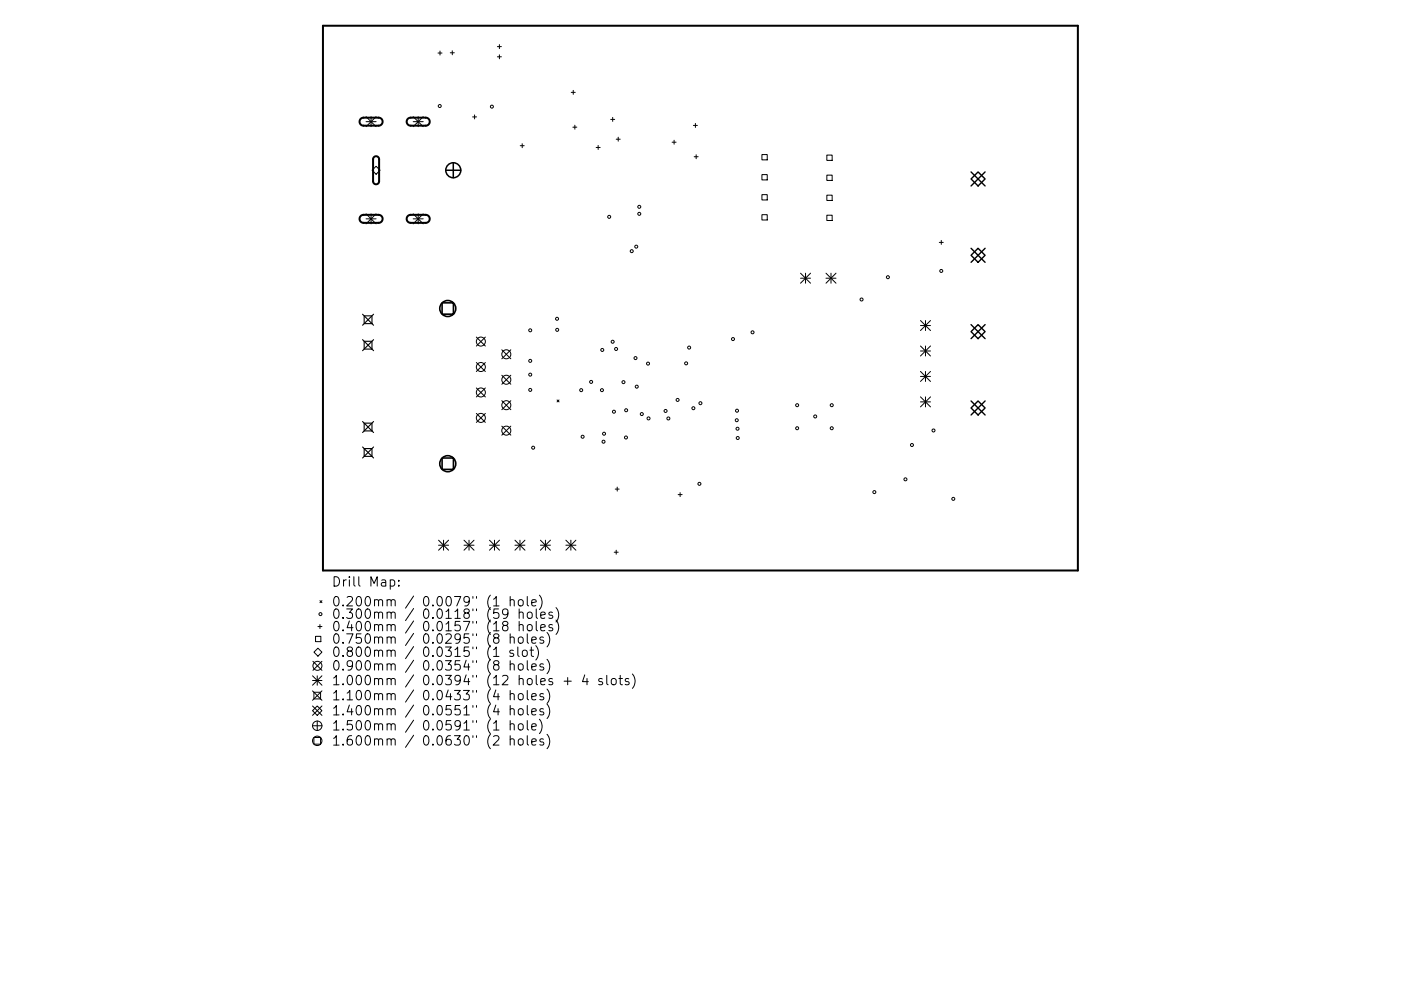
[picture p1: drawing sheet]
<svg xmlns="http://www.w3.org/2000/svg" width="297mm" height="210mm" viewBox="0 0 297 210" stroke-linecap="round" stroke-linejoin="round" font-family="sans-serif">
<defs><g id="words">
<g font-size="2.8">
<text x="70.3" y="124.5">Drill Map:</text>
<text x="70.3" y="128.7">0.200mm / 0.0079&quot; (1 hole)</text>
<text x="70.3" y="131.3">0.300mm / 0.0118&quot; (59 holes)</text>
<text x="70.3" y="133.9">0.400mm / 0.0157&quot; (18 holes)</text>
<text x="70.3" y="136.6">0.750mm / 0.0295&quot; (8 holes)</text>
<text x="70.3" y="139.4">0.800mm / 0.0315&quot; (1 slot)</text>
<text x="70.3" y="142.3">0.900mm / 0.0354&quot; (8 holes)</text>
<text x="70.3" y="145.4">1.000mm / 0.0394&quot; (12 holes + 4 slots)</text>
<text x="70.3" y="148.6">1.100mm / 0.0433&quot; (4 holes)</text>
<text x="70.3" y="151.8">1.400mm / 0.0551&quot; (4 holes)</text>
<text x="70.3" y="155">1.500mm / 0.0591&quot; (1 hole)</text>
<text x="70.3" y="158.2">1.600mm / 0.0630&quot; (2 holes)</text>
</g>
</g></defs>
<path d="M68.5 5.5h160v115.5h-160zM76.5 25.2l.5-.2h3.3a.85 .85 0 0 1 .8 .8 .85 .85 0 0 1-.8 .9h-3.2a.85 .85 0 0 1-.8-.6 .85 .85 0 0 1 .2-.9zM79.3 33.3l.7-.1 .4 .5v4.8l-.2 .4-.4 .2-.5-.2-.2-.4v-4.7zM86.5 25.2l.5-.2h3.3a.85 .85 0 0 1 .8 .8 .85 .85 0 0 1-.8 .9h-3.2a.85 .85 0 0 1-.8-.6 .85 .85 0 0 1 .2-.9zM76.5 45.8l.5-.2h3.3a.85 .85 0 0 1 .8 .8 .85 .85 0 0 1-.8 .9h-3.2a.85 .85 0 0 1-.8-.5 .85 .85 0 0 1 .2-1zM86.5 45.8l.5-.2h3.3a.85 .85 0 0 1 .8 .8 .85 .85 0 0 1-.8 .9h-3.2a.85 .85 0 0 1-.8-.5 .85 .85 0 0 1 .2-1z" fill="none" stroke="#000" stroke-width=".43"/>
<g fill="none" stroke="#000" stroke-width=".21">
<path d="M92.9 11.3h.8M93.3 10.8v.9M95.5 11.2h.8M95.9 10.8v.8M105.5 9.9h.8M105.5 12.1h.8M105.9 9.5v.8M105.9 11.6v.9M121.1 19.6h.9M121.5 19.2v.8M77.6 24.8l2.1 2.1M77.6 25.8h2.1"/>
<path d="M78.7 24.8v2.1M78.9 36.1l.8-.8 .9 .8-.9 .9zM79.7 24.8l-2.1 2.1M87.6 25.8h2.1M87.6 24.8l2.1 2.1M88.7 24.8v2.1M89.7 24.8l-2.1 2.1M100.2 24.8h.8M100.6 24.4v.8M110.3 30.9h.8M110.7 30.5v.8M121.5 27h.8"/>
<path d="M121.9 26.6v.8M126.4 31.3h.8M126.8 30.9v.8M129.5 25.3h.8M129.9 24.9v.9M130.6 29.5h.9M131.1 29.1v.9M142.5 30.2h.8M142.9 29.7v.9M147 26.6h.9M147.2 33.3h.8M147.4 26.2v.8"/>
<path d="M147.6 32.8v.9M161.5 32.8h1.2v1.1h-1.2zM161.5 37h1.2v1.2h-1.2zM175.3 32.9h1.1v1.1h-1.1zM175.3 37.2h1.1v1.1h-1.1zM77.6 45.4l2.1 2.1M77.6 46.4h2.1M78.7 45.4v2.1M79.7 45.4l-2.1 2.1M87.6 46.4h2.1M87.6 45.4l2.1 2.1M88.7 45.4v2.1"/>
<path d="M89.7 45.4l-2.1 2.1M161.5 41.3h1.2v1.1h-1.2zM161.5 45.5h1.2v1.2h-1.2zM169.7 58l2.2 2.1M169.7 59h2.2M170.8 58v2.1M171.9 58l-2.2 2.1M175.1 59h2.1M175.1 58l2.1 2.1M175.3 41.4h1.1v1.1h-1.1zM175.3 45.7h1.1v1.1h-1.1zM176.2 58v2.1"/>
<path d="M177.2 58l-2.1 2.1M199.1 51.4h.9M199.6 51v.9M101 71.5l1.9 1.9M101 76.9l1.9 1.9M102.9 71.5l-1.9 1.9M102.9 76.9l-1.9 1.9M106.4 74.2l1.9 1.9M106.4 79.6l1.9 1.9M108.3 74.2l-1.9 1.9M108.3 79.6l-1.9 1.9M195.2 68l2.1 2.1"/>
<path d="M195.2 69.1h2.1M195.2 73.4l2.1 2.1M195.2 74.5h2.1M195.2 78.8l2.1 2.1M195.2 79.9h2.1M196.2 68v2.1M196.2 73.4v2.1M196.2 78.8v2.1M197.3 68l-2.1 2.1M197.3 73.4l-2.1 2.1M197.3 78.8l-2.1 2.1M101 82.3l1.9 1.9"/>
<path d="M101 87.7l1.9 1.9M102.9 82.3l-1.9 1.9M102.9 87.7l-1.9 1.9M106.4 85l1.9 1.9M106.4 90.4l1.9 1.9M108.3 85l-1.9 1.9M108.3 90.4l-1.9 1.9M118.1 84.9l.4 .4M118.5 84.9l-.4 .4M195.2 84.2l2.1 2.1M195.2 85.3h2.1M196.2 84.2v2.1"/>
<path d="M197.3 84.2l-2.1 2.1M93 114.6l2.1 2.1M93 115.7h2.1M94 114.6v2.1M95.1 114.6l-2.1 2.1M98.4 115.7h2.1M98.4 114.6l2.1 2.1M99.4 114.6v2.1M100.5 114.6l-2.1 2.1M103.8 115.7h2.1M103.8 114.6l2.1 2.1M104.8 114.6v2.1"/>
<path d="M105.9 114.6l-2.1 2.1M109.2 115.7h2.1M109.2 114.6l2.1 2.1M110.2 114.6v2.1M111.3 114.6l-2.1 2.1M114.6 115.7h2.1M114.6 114.6l2.1 2.1M115.6 114.6v2.1M116.7 114.6l-2.1 2.1M120 115.7h2.1M120 114.6l2.1 2.1M121 114.6v2.1"/>
<path d="M122.1 114.6l-2.1 2.1M130.2 117.2h.9M130.4 103.8h.9M130.6 116.7v.9M130.9 103.3v.9M143.8 104.9h.8M144.2 104.5v.9M66.9 135h1.1v1.1h-1.1zM67.4 137.5l.9 .9-.9 .8-.8-.8zM67.4 132.9h.9M67.8 127.4l.5 .5M67.8 132.5v.9"/>
<path d="M68.3 127.4l-.5 .5M82.7 123.1l.6-.1 .4 .4v.6l-.2 .3h-.8M84.6 124.2v.2M84.6 123.1v.2M104 137a2.29 2.29 0 0 0 0 3M104.6 127.1l.6-.5v2M104.6 137.8l.6-.5v2M106.9 132.7l-.3-.4v-.3l.3-.2 .6 .1 .2 .3-.1 .3-.9 .3-.1 .3v.4l.3 .3 .6-.1 .2-.2-.1-.6-.3-.2M107.7 130.1l-.4 .3h-.4l-.3-.3v-.5l.1-.3 .6-.1 .3 .2a1.32 1.32 0 0 1-.5 1.8h-.4M108.2 127.4l.3-.2 .4 .1 .1 1.3M108.2 135.3a.5 .5 0 0 1 .8 .1v1.1M108.2 126.6v2"/>
<path d="M108.2 134.5v2M108.8 138l-.4-.1-.3 .3 .1 .3 .6 .2v.5h-.7M109.8 137.3v1.7l.3 .3M110 127.4l.3-.2a.54 .54 0 0 1 .6 .4v.6a.54 .54 0 0 1-.5 .4 .54 .54 0 0 1-.5-.4zM110 135.3a.54 .54 0 0 1 .5-.2 .54 .54 0 0 1 .4 .4v.6a.54 .54 0 0 1-.5 .4 .54 .54 0 0 1-.5-.4zM110.1 130.1a.5 .5 0 0 1 .8 0v1.1M110.1 132.7a.5 .5 0 0 1 .8 .1v1M110.1 129.2v2M110.1 131.8v2M110.9 138a.54 .54 0 0 1 .9 .3v.6a.54 .54 0 0 1-.5 .4 .54 .54 0 0 1-.6-.4v-.6zM111.8 126.6v1.7l.3 .3M111.8 134.5v1.7l.3 .3"/>
<path d="M111.9 130.1a.54 .54 0 0 1 .5-.2 .54 .54 0 0 1 .4 .3v.6a.54 .54 0 0 1-.5 .4 .54 .54 0 0 1-.5-.4zM111.9 132.7a.54 .54 0 0 1 .5-.2 .54 .54 0 0 1 .4 .4v.6a.54 .54 0 0 1-.5 .4 .54 .54 0 0 1-.5-.4zM112.4 137.9h.7M112.6 137.3v1.7l.1 .2 .4 .1M112.7 127.9l1-.2-.1-.4-.6-.1-.3 .3 .1 1h.8M112.7 135.8l1-.2-.1-.4-.6-.1-.3 .3 .1 1h.8M113.6 137a2.29 2.29 0 0 1 0 3M113.7 129.2v1.7l.3 .3M113.7 131.8v1.8l.3 .2M114.4 126.3a2.29 2.29 0 0 1 0 3M114.6 130.5l1-.2-.1-.3-.6-.1-.3 .2 .1 1h.8M114.6 133.2l1-.2-.1-.4-.6-.1-.3 .3 .1 .9h.8"/>
<path d="M115.2 135.2l-.5-.1-.2 .3 .1 .3 .6 .2v.5h-.7M116 134.2a2.29 2.29 0 0 1 0 3M116 139.9a2.29 2.29 0 0 1 0 3M117.1 130l-.5-.1-.2 .2 .1 .3 .6 .2v.5h-.7M117.1 132.6l-.5-.1-.2 .3 .1 .3 .6 .2v.4h-.7M117.9 128.9a2.29 2.29 0 0 1 0 3.1M117.9 131.6a2.29 2.29 0 0 1 0 3M66.3 150.8l1-1 1 1-1 1zM66.3 143.4l2 2M66.3 144.4h2M66.3 146.6l2 2M66.3 149.8l2 2"/>
<path d="M66.3 154h2M66.3 140.3l2 1.9M66.6 146.9h1.4v1.4h-1.4zM66.6 156.5h1.4v1.4h-1.4zM67.3 143.4v2M67.3 153v2M68.3 140.3l-2 1.9M68.3 143.4l-2 2M68.3 146.6l-2 2M68.3 149.8l-2 2M104.6 153.5l.6-.6v2M104.6 154.9h1.2"/>
<path d="M108.2 141l.3-.2 .4 .1 .1 1.3M108.2 147.3a.5 .5 0 0 1 .8 .1v1.1M108.2 150.5a.5 .5 0 0 1 .8 .1v1.1M108.2 153.7a.5 .5 0 0 1 .8 .1v1.1M108.2 156.9a.5 .5 0 0 1 .8 .1v1.1M108.2 140.2v2M108.2 146.5v2M108.2 149.7v2M108.2 152.9v2M108.2 156.1v2M110 141l.3-.2a.54 .54 0 0 1 .6 .4v.6a.54 .54 0 0 1-.5 .4 .54 .54 0 0 1-.5-.4zM110 147.3a.54 .54 0 0 1 .5-.2 .54 .54 0 0 1 .4 .4v.6a.54 .54 0 0 1-.5 .4 .54 .54 0 0 1-.5-.4z"/>
<path d="M110 150.5a.54 .54 0 0 1 .5-.2 .54 .54 0 0 1 .4 .4v.6a.54 .54 0 0 1-.5 .4 .54 .54 0 0 1-.5-.4zM110 153.7a.54 .54 0 0 1 .5-.2 .54 .54 0 0 1 .4 .4v.6a.54 .54 0 0 1-.5 .4 .54 .54 0 0 1-.5-.4zM110 156.9a.54 .54 0 0 1 .5-.2 .54 .54 0 0 1 .4 .4v.6a.54 .54 0 0 1-.5 .4 .54 .54 0 0 1-.5-.4zM111.8 140.2v1.7l.3 .3M111.8 146.5v1.7l.3 .3M111.8 149.7v1.7l.3 .3M111.8 152.9v1.7l.3 .3M111.8 156.1v1.7l.3 .3M112.7 141.5l1-.2-.1-.4-.6-.1-.3 .3 .1 1h.8M112.7 147.8l1-.2-.1-.4h-.6l-.3 .2 .1 1h.8M112.7 151l1-.2-.1-.4h-.6l-.3 .2 .1 1h.8M112.7 154.2l1-.2-.1-.4h-.6l-.3 .2 .1 1h.8"/>
<path d="M112.7 157.4l1-.2-.1-.4h-.6l-.3 .2 .1 1h.8M114.4 152.6a2.29 2.29 0 0 1 0 3M115.2 140.9l-.5-.1-.2 .3 .1 .3 .6 .2v.5h-.7M115.2 147.2h-.5l-.2 .2 .1 .3 .6 .2v.5h-.7M115.2 150.4h-.5l-.2 .2 .1 .3 .6 .2v.5h-.7M115.2 156.8h-.5l-.2 .2 .1 .3 .6 .2v.5h-.7M116 146.2a2.29 2.29 0 0 1 0 3M116 149.4a2.29 2.29 0 0 1 0 3M116 155.8a2.29 2.29 0 0 1 0 3M119.6 144.5h1.5M120.4 143.8v1.5M124 143.2l-.5 1.4h1.2"/>
<path d="M124.5 144v1.3M127.7 144h-.5l-.3 .2 .1 .3 .7 .2v.5h-.8M128.6 143.3v1.7l.3 .3M129.7 144.1l.3-.1h.5l.1 .3v.6a.54 .54 0 0 1-.5 .4 .54 .54 0 0 1-.5-.4zM131.2 144h.8M131.5 143.3v1.7l.1 .2 .4 .1M133.3 144h-.5l-.2 .2v.3l.7 .2v.5h-.7M134.1 143a2.29 2.29 0 0 1 0 3"/>
<circle cx="93.2" cy="22.5" r=".32"/>
<circle cx="104.3" cy="22.6" r=".32"/>
<circle cx="129.2" cy="46" r=".32"/>
<circle cx="133.9" cy="53.3" r=".32"/>
<circle cx="134.9" cy="52.3" r=".32"/>
<circle cx="135.5" cy="43.9" r=".32"/>
<circle cx="135.5" cy="45.4" r=".32"/>
<circle cx="188.2" cy="58.8" r=".32"/>
<circle cx="199.6" cy="57.5" r=".32"/>
<circle cx="102" cy="77.9" r=".96"/>
<circle cx="102" cy="72.5" r=".96"/>
<circle cx="107.3" cy="75.2" r=".96"/>
<circle cx="112.4" cy="70.1" r=".32"/>
<circle cx="112.4" cy="76.6" r=".32"/>
<circle cx="112.4" cy="79.5" r=".32"/>
<circle cx="118.1" cy="67.6" r=".32"/>
<circle cx="118.1" cy="70" r=".32"/>
<circle cx="127.7" cy="74.2" r=".32"/>
<circle cx="129.9" cy="72.5" r=".32"/>
<circle cx="130.6" cy="74" r=".32"/>
<circle cx="134.7" cy="76" r=".32"/>
<circle cx="137.4" cy="77.1" r=".32"/>
<circle cx="145.5" cy="77.1" r=".32"/>
<circle cx="146.1" cy="73.7" r=".32"/>
<circle cx="155.4" cy="71.9" r=".32"/>
<circle cx="159.6" cy="70.5" r=".32"/>
<circle cx="182.7" cy="63.5" r=".32"/>
<circle cx="102" cy="88.7" r=".96"/>
<circle cx="102" cy="83.3" r=".96"/>
<circle cx="107.3" cy="91.4" r=".96"/>
<circle cx="107.3" cy="80.6" r=".96"/>
<circle cx="107.3" cy="86" r=".96"/>
<circle cx="112.4" cy="82.7" r=".32"/>
<circle cx="113" cy="95" r=".32"/>
<circle cx="123.2" cy="82.8" r=".32"/>
<circle cx="123.5" cy="92.7" r=".32"/>
<circle cx="125.3" cy="81" r=".32"/>
<circle cx="127.6" cy="82.8" r=".32"/>
<circle cx="128" cy="93.7" r=".32"/>
<circle cx="128.1" cy="92" r=".32"/>
<circle cx="130.2" cy="87.3" r=".32"/>
<circle cx="132.2" cy="81.1" r=".32"/>
<circle cx="132.7" cy="92.8" r=".32"/>
<circle cx="132.8" cy="87" r=".32"/>
<circle cx="135" cy="82" r=".32"/>
<circle cx="136.1" cy="87.9" r=".32"/>
<circle cx="137.5" cy="88.8" r=".32"/>
<circle cx="141.1" cy="87.2" r=".32"/>
<circle cx="141.7" cy="88.8" r=".32"/>
<circle cx="143.7" cy="84.9" r=".32"/>
<circle cx="147" cy="86.6" r=".32"/>
<circle cx="148.5" cy="85.5" r=".32"/>
<circle cx="156.2" cy="89.2" r=".32"/>
<circle cx="156.3" cy="87.1" r=".32"/>
<circle cx="156.4" cy="91" r=".32"/>
<circle cx="156.4" cy="92.9" r=".32"/>
<circle cx="169" cy="86" r=".32"/>
<circle cx="169" cy="90.9" r=".32"/>
<circle cx="172.8" cy="88.4" r=".32"/>
<circle cx="176.3" cy="86" r=".32"/>
<circle cx="176.3" cy="90.9" r=".32"/>
<circle cx="193.4" cy="94.4" r=".32"/>
<circle cx="197.9" cy="91.3" r=".32"/>
<circle cx="148.3" cy="102.7" r=".32"/>
<circle cx="185.4" cy="104.4" r=".32"/>
<circle cx="192" cy="101.7" r=".32"/>
<circle cx="202.1" cy="105.8" r=".32"/>
<circle cx="67.9" cy="130.3" r=".32"/>
<circle cx="67.3" cy="154" r="1"/>
<circle cx="67.3" cy="157.2" r="1"/>
<circle cx="67.3" cy="141.3" r=".96"/>
</g>
<path d="M76.9 66.7l2.3 2.3M76.9 72.1l2.3 2.3M77.2 67h1.7v1.7h-1.7zM77.2 72.4h1.7v1.7h-1.7zM79.2 66.7l-2.3 2.3M79.2 72.1l-2.3 2.3M76.9 89.4l2.3 2.4M76.9 94.8l2.3 2.4M77.2 89.8h1.7v1.6h-1.7zM77.2 95.2h1.7v1.6h-1.7zM79.2 89.4l-2.3 2.4M79.2 94.8l-2.3 2.4" fill="none" stroke="#000" stroke-width=".23"/>
<path d="M205.9 36.5l3 3M207.4 36.5l1.5 1.5-1.5 1.5-1.5-1.5zM208.9 36.5l-3 3M205.9 54.2l1.5-1.5 1.5 1.5-1.5 1.5zM205.9 52.7l3 3M208.9 52.7l-3 3M205.9 68.9l3 2.9M207.4 68.9l1.5 1.5-1.5 1.4-1.5-1.4zM208.9 68.9l-3 2.9M205.9 85.1l3 2.9M207.4 85.1l1.5 1.5-1.5 1.4-1.5-1.4zM208.9 85.1l-3 2.9" fill="none" stroke="#000" stroke-width=".3"/>
<g fill="none" stroke="#000" stroke-width=".32">
<path d="M94.5 36.1h3.2M96.1 34.5v3.2"/>
<circle cx="96.1" cy="36.1" r="1.59"/>
</g>
<g fill="none" stroke="#000" stroke-width=".34">
<path d="M93.7 64.3h2.4v2.4h-2.4zM93.7 97.2h2.4v2.4h-2.4z"/>
<circle cx="94.9" cy="65.5" r="1.7"/>
<circle cx="94.9" cy="98.4" r="1.7"/>
</g>
<use href="#words"/>
</svg>
